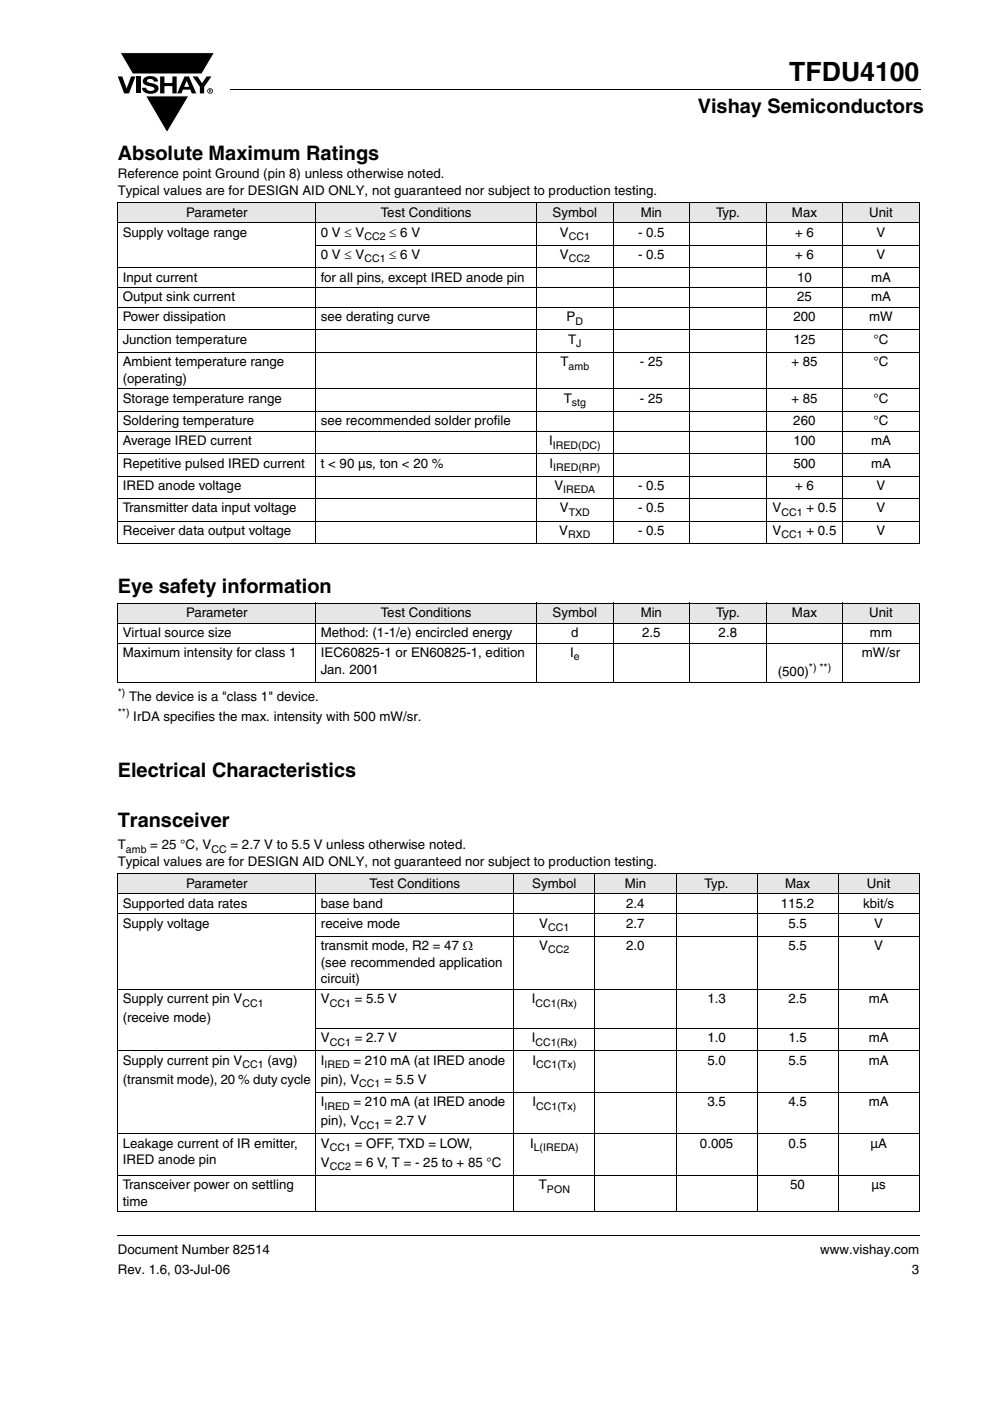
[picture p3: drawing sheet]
<svg xmlns="http://www.w3.org/2000/svg" width="210mm" height="297mm" viewBox="0 0 210 297" stroke-linecap="round" stroke-linejoin="round" font-family="sans-serif">
<defs><g id="words">
<text font-size="5.6" x="167.4" y="17.3">TFDU4100</text>
<g font-size="4.2">
<text x="148" y="24">Vishay Semiconductors</text>
<text x="25" y="33.8">Absolute Maximum Ratings</text>
<text x="25" y="125.8">Eye safety information</text>
<text x="25" y="164.8">Electrical Characteristics</text>
<text x="25" y="175.4">Transceiver</text>
</g>
<g font-size="2.8">
<text x="25" y="37.8">Reference point Ground (pin 8) unless otherwise noted.</text>
<text x="25" y="41.4">Typical values are for DESIGN AID ONLY, not guaranteed nor subject to production testing.</text>
<text x="39.5" y="46">Parameter</text>
<text x="80.8" y="46">Test Conditions</text>
<text x="117.2" y="46">Symbol</text>
<text x="135.9" y="46">Min</text>
<text x="151.9" y="46">Typ.</text>
<text x="168" y="46">Max</text>
<text x="184.4" y="46">Unit</text>
<text x="26" y="50.2">Supply voltage range</text>
<text x="68.1" y="50.2">0 V ≤ V</text>
<text x="82.6" y="50.2">≤ 6 V</text>
<text x="118.7" y="50.2">V</text>
<text x="135.3" y="50.2">- 0.5</text>
<text x="168.6" y="50.2">+ 6</text>
<text x="185.9" y="50.2">V</text>
<text x="26" y="59.7">Input current</text>
<text x="68.1" y="54.9">0 V ≤ V</text>
<text x="68.1" y="59.7">for all pins, except IRED anode pin</text>
<text x="82.6" y="54.9">≤ 6 V</text>
<text x="118.7" y="54.9">V</text>
<text x="135.3" y="54.9">- 0.5</text>
<text x="168.6" y="54.9">+ 6</text>
<text x="169.1" y="59.7">10</text>
<text x="184.8" y="59.7">mA</text>
<text x="185.9" y="54.9">V</text>
<text x="26" y="63.9">Output sink current</text>
<text x="169.1" y="63.9">25</text>
<text x="184.8" y="63.9">mA</text>
<text x="26" y="68.2">Power dissipation</text>
<text x="68.1" y="68.2">see derating curve</text>
<text x="120.2" y="68.2">P</text>
<text x="168.3" y="68.2">200</text>
<text x="184.4" y="68.2">mW</text>
<text x="26" y="72.9">Junction temperature</text>
<text x="26" y="77.7">Ambient temperature range</text>
<text x="118.9" y="77.7">T</text>
<text x="120.5" y="72.9">T</text>
<text x="135.7" y="77.7">- 25</text>
<text x="167.8" y="77.7">+ 85</text>
<text x="168.3" y="72.9">125</text>
<text x="185.3" y="72.9">°C</text>
<text x="185.3" y="77.7">°C</text>
<text x="26" y="81.2">(operating)</text>
<text x="26" y="85.4">Storage temperature range</text>
<text x="119.6" y="85.4">T</text>
<text x="135.7" y="85.4">- 25</text>
<text x="167.8" y="85.4">+ 85</text>
<text x="185.3" y="85.4">°C</text>
<text x="26" y="90.2">Soldering temperature</text>
<text x="26" y="94.4">Average IRED current</text>
<text x="68" y="90.2">see recommended solder profile</text>
<text x="116.5" y="94.4">I</text>
<text x="168.3" y="90.2">260</text>
<text x="168.3" y="94.4">100</text>
<text x="184.8" y="94.4">mA</text>
<text x="185.3" y="90.2">°C</text>
<text x="26" y="99.1">Repetitive pulsed IRED current</text>
<text x="68" y="99.1">t &lt; 90 µs, ton &lt; 20 %</text>
<text x="116.5" y="99.1">I</text>
<text x="168.3" y="99.1">500</text>
<text x="184.8" y="99.1">mA</text>
<text x="26" y="103.9">IRED anode voltage</text>
<text x="117.6" y="103.9">V</text>
<text x="135.3" y="103.9">- 0.5</text>
<text x="168.6" y="103.9">+ 6</text>
<text x="185.9" y="103.9">V</text>
<text x="26" y="108.6">Transmitter data input voltage</text>
<text x="26" y="113.4">Receiver data output voltage</text>
<text x="118.6" y="113.4">V</text>
<text x="118.7" y="108.6">V</text>
<text x="135.3" y="108.6">- 0.5</text>
<text x="135.3" y="113.4">- 0.5</text>
<text x="163.9" y="108.6">V</text>
<text x="163.9" y="113.4">V</text>
<text x="171" y="108.6">+ 0.5</text>
<text x="171" y="113.4">+ 0.5</text>
<text x="185.9" y="108.6">V</text>
<text x="185.9" y="113.4">V</text>
<text x="39.5" y="130.9">Parameter</text>
<text x="80.8" y="130.9">Test Conditions</text>
<text x="117.2" y="130.9">Symbol</text>
<text x="135.9" y="130.9">Min</text>
<text x="151.9" y="130.9">Typ.</text>
<text x="168" y="130.9">Max</text>
<text x="184.4" y="130.9">Unit</text>
<text x="26" y="135.1">Virtual source size</text>
<text x="68" y="135.1">Method: (1-1/e) encircled energy</text>
<text x="121.1" y="135.1">d</text>
<text x="136.2" y="135.1">2.5</text>
<text x="152.4" y="135.1">2.8</text>
<text x="184.5" y="135.1">mm</text>
<text x="26" y="139.3">Maximum intensity for class 1</text>
<text x="68.1" y="142.9">Jan. 2001</text>
<text x="68.1" y="139.3">IEC60825-1 or EN60825-1, edition</text>
<text x="120.9" y="139.3">I</text>
<text x="165" y="143.4">(500)</text>
<text x="182.8" y="139.3">mW/sr</text>
<text x="27.4" y="148.7">The device is a &quot;class 1&quot; device.</text>
<text x="28.3" y="152.9">IrDA specifies the max. intensity with 500 mW/sr.</text>
<text x="25" y="180.1">T</text>
<text x="25" y="183.6">Typical values are for DESIGN AID ONLY, not guaranteed nor subject to production testing.</text>
<text x="31.9" y="180.1">= 25 °C, V</text>
<text x="48.9" y="180.1">= 2.7 V to 5.5 V unless otherwise noted.</text>
<text x="39.5" y="188.2">Parameter</text>
<text x="78.4" y="188.2">Test Conditions</text>
<text x="112.9" y="188.2">Symbol</text>
<text x="132.5" y="188.2">Min</text>
<text x="149.5" y="188.2">Typ.</text>
<text x="166.5" y="188.2">Max</text>
<text x="183.9" y="188.2">Unit</text>
<text x="26" y="192.4">Supported data rates</text>
<text x="26" y="196.7">Supply voltage</text>
<text x="68" y="192.4">base band</text>
<text x="68.1" y="196.7">receive mode</text>
<text x="114.4" y="196.7">V</text>
<text x="132.8" y="192.4">2.4</text>
<text x="132.8" y="196.7">2.7</text>
<text x="165.6" y="192.4">115.2</text>
<text x="167.2" y="196.7">5.5</text>
<text x="183.1" y="192.4">kbit/s</text>
<text x="185.4" y="196.7">V</text>
<text x="68.1" y="201.4">transmit mode, R2 = 47 Ω</text>
<text x="114.4" y="201.4">V</text>
<text x="132.8" y="201.4">2.0</text>
<text x="167.2" y="201.4">5.5</text>
<text x="185.4" y="201.4">V</text>
<text x="68.1" y="205">(see recommended application</text>
<text x="68.1" y="208.5">circuit)</text>
<text x="26" y="212.7">Supply current pin V</text>
<text x="68.1" y="212.7">V</text>
<text x="75.2" y="212.7">= 5.5 V</text>
<text x="112.8" y="212.7">I</text>
<text x="150" y="212.7">1.3</text>
<text x="167.2" y="212.7">2.5</text>
<text x="184.3" y="212.7">mA</text>
<text x="26" y="216.8">(receive mode)</text>
<text x="68.1" y="221">V</text>
<text x="75.2" y="221">= 2.7 V</text>
<text x="112.8" y="221">I</text>
<text x="150" y="221">1.0</text>
<text x="167.2" y="221">1.5</text>
<text x="184.3" y="221">mA</text>
<text x="26" y="225.7">Supply current pin V</text>
<text x="56.7" y="225.7">(avg)</text>
<text x="68.1" y="225.7">I</text>
<text x="75" y="225.7">= 210 mA (at IRED anode</text>
<text x="112.9" y="225.7">I</text>
<text x="150" y="225.7">5.0</text>
<text x="167.2" y="225.7">5.5</text>
<text x="184.3" y="225.7">mA</text>
<text x="26" y="229.8">(transmit mode), 20 % duty cycle</text>
<text x="68.1" y="229.8">pin), V</text>
<text x="81.5" y="229.8">= 5.5 V</text>
<text x="68.1" y="238.6">pin), V</text>
<text x="68.1" y="234.5">I</text>
<text x="75" y="234.5">= 210 mA (at IRED anode</text>
<text x="81.5" y="238.6">= 2.7 V</text>
<text x="112.9" y="234.5">I</text>
<text x="150" y="234.5">3.5</text>
<text x="167.2" y="234.5">4.5</text>
<text x="184.3" y="234.5">mA</text>
<text x="26" y="243.4">Leakage current of IR emitter,</text>
<text x="68.1" y="243.4">V</text>
<text x="75.2" y="243.4">= OFF, TXD = LOW,</text>
<text x="112.4" y="243.4">I</text>
<text x="148.5" y="243.4">0.005</text>
<text x="167.2" y="243.4">0.5</text>
<text x="184.6" y="243.4">µA</text>
<text x="26" y="246.9">IRED anode pin</text>
<text x="68.1" y="247.4">V</text>
<text x="75.2" y="247.4">= 6 V, T = - 25 to + 85 °C</text>
<text x="26" y="252.1">Transceiver power on settling</text>
<text x="26" y="255.7">time</text>
<text x="114.3" y="252.1">T</text>
<text x="167.6" y="252.1">50</text>
<text x="184.9" y="252.1">µs</text>
<text x="25" y="265.9">Document Number 82514</text>
<text x="174" y="265.9">www.vishay.com</text>
<text x="25" y="270.1">Rev. 1.6, 03-Jul-06</text>
<text x="193.4" y="270.1">3</text>
</g>
<g font-size="2.2">
<text x="77.3" y="50.9">CC2</text>
<text x="120.6" y="50.9">CC1</text>
<text x="77.3" y="55.6">CC1</text>
<text x="120.6" y="55.6">CC2</text>
<text x="122.1" y="68.9">D</text>
<text x="122.2" y="73.6">J</text>
<text x="120.6" y="78.4">amb</text>
<text x="121.3" y="86.1">stg</text>
<text x="117.2" y="95.1">IRED(DC)</text>
<text x="117.3" y="99.8">IRED(RP)</text>
<text x="119.5" y="104.6">IREDA</text>
<text x="120.6" y="109.3">TXD</text>
<text x="165.8" y="109.3">CC1</text>
<text x="120.5" y="114.1">RXD</text>
<text x="165.8" y="114.1">CC1</text>
<text x="121.7" y="140">e</text>
<text x="171.6" y="142.3">*) **)</text>
<text x="25" y="147.6">*)</text>
<text x="25" y="151.8">**)</text>
<text x="26.7" y="180.8">amb</text>
<text x="44.9" y="180.8">CC</text>
<text x="116.3" y="197.4">CC1</text>
<text x="116.3" y="202.1">CC2</text>
<text x="51.4" y="213.4">CC1</text>
<text x="69.9" y="213.4">CC1</text>
<text x="113.6" y="213.4">CC1(Rx)</text>
<text x="69.9" y="221.7">CC1</text>
<text x="113.6" y="221.7">CC1(Rx)</text>
<text x="51.4" y="226.5">CC1</text>
<text x="68.8" y="226.5">IRED</text>
<text x="113.7" y="226.5">CC1(Tx)</text>
<text x="76.2" y="230.5">CC1</text>
<text x="68.8" y="235.2">IRED</text>
<text x="76.2" y="239.3">CC1</text>
<text x="113.7" y="235.2">CC1(Tx)</text>
<text x="69.9" y="244.1">CC1</text>
<text x="113.2" y="244.1">L(IREDA)</text>
<text x="69.9" y="248.1">CC2</text>
<text x="116" y="252.8">PON</text>
</g>
</g></defs>
<g fill="#000">
<path d="M25 16.2h.9l1 2.5 .9-2.5h.9l-1.3 3.6h-1.1zM25.5 11.2h20l-2.7 4.5h-14.7zM28.9 16.2h.9v3.6h-.9zM30.6 16.5a2.1 2.1 0 0 1 2.8 .3l.1 .5h-.9a.79 .79 0 0 0-.7-.6 .79 .79 0 0 0-.7 .4l.2 .3 1 .3a1.08 1.08 0 0 1 1.2 1 1.08 1.08 0 0 1-1.1 1.1 1.73 1.73 0 0 1-2.4-1.2h.9a.96 .96 0 0 0 .8 .7 .96 .96 0 0 0 1-.5 1.68 1.68 0 0 0-1.6-.7 .92 .92 0 0 1-.9-.6 .92 .92 0 0 1 .3-1zM34 16.2h.9v1.4h1.7v-1.4h.9v3.6h-.9v-1.5h-1.7v1.5h-.9zM40.9 16.2h1l1 1.4 .9-1.4h1l-1.5 2.2v1.4h-.9v-1.4zM48.9 18.9l.1 .2zM30.9 20.3h9.2l-4.7 7.8zM24.9 261.9l.1 .2z"/>
<path d="M39.6 17.1l-.5 1.3h1zM39.1 16.2h1l1.5 3.6h-.9l-.3-.8h-1.6l-.3 .8h-.9z"/>
<path d="M44.5 19.1v.1h.2v-.1zM44.3 18.9l.5 .1v.1l-.1 .2 .1 .3-.3-.3-.2 .3zM44.1 19.3a.46 .46 0 0 0 .9 0 .46 .46 0 0 0-.9 0zM44 19.3a.6 .6 0 0 1 1.2 0 .6 .6 0 0 1-1.2 0z"/>
</g>
<path d="M25.5 11.2h20l-2.7 4.5h-14.7zM30.9 20.3h9.2l-4.7 7.8z" fill="none" stroke="#fff" stroke-width=".21"/>
<path d="M49 19h146.3M25 262h170.1" fill="none" stroke="#000" stroke-width=".21"/>
<g fill="#e6e6e6">
<path d="M25 43h42v4.2h-42z"/>
<path d="M67 43h46.8v4.2h-46.8z"/>
<path d="M113.8 43h16.2v4.2h-16.2z"/>
<path d="M130 43h16.3v4.2h-16.3z"/>
<path d="M146.3 43h16.2v4.2h-16.2z"/>
<path d="M162.5 43h16.3v4.2h-16.3z"/>
<path d="M178.8 43h16.2v4.2h-16.2z"/>
<path d="M25 127.9h42v4.2h-42z"/>
<path d="M67 127.9h46.8v4.2h-46.8z"/>
<path d="M113.8 127.9h16.2v4.2h-16.2z"/>
<path d="M130 127.9h16.3v4.2h-16.3z"/>
<path d="M146.3 127.9h16.2v4.2h-16.2z"/>
<path d="M162.5 127.9h16.3v4.2h-16.3z"/>
<path d="M178.8 127.9h16.2v4.2h-16.2z"/>
<path d="M25 185.3h42v4.2h-42z"/>
<path d="M67 185.3h42v4.2h-42z"/>
<path d="M109 185.3h17.2v4.2h-17.2z"/>
<path d="M126.2 185.3h17.2v4.2h-17.2z"/>
<path d="M143.4 185.3h17.2v4.2h-17.2z"/>
<path d="M160.6 185.3h17.2v4.2h-17.2z"/>
<path d="M177.8 185.3h17.2v4.2h-17.2z"/>
</g>
<g fill="none" stroke="#000" stroke-width=".21">
<path d="M24.9 43h170.2M24.9 47.2h170.2M24.9 56.7h170.2M25 43.1v72M66.9 52h128.2M67 42.9v72.4M113.8 42.9v72.4M130 42.9v72.4M146.3 42.9v72.4M162.5 42.9v72.4M178.8 42.9v72.4M195 43.1v72"/>
<path d="M24.9 61h170.2M24.9 65.2h170.2M24.9 70h170.2M24.9 74.7h170.2M24.9 82.5h170.2M24.9 87.2h170.2M24.9 91.5h170.2M24.9 96.2h170.2M24.9 101h170.2M24.9 105.7h170.2M24.9 110.5h170.2M24.9 115.2h170.2"/>
<path d="M24.9 127.9h170.2M24.9 132.1h170.2M24.9 136.4h170.2M25 128v16.6M67 127.8v17M113.8 127.8v17M130 127.8v17M146.3 127.8v17M162.5 127.8v17M178.8 127.8v17M195 128v16.6M24.9 144.7h170.2"/>
<path d="M24.9 185.3h170.2M24.9 189.5h170.2M24.9 193.7h170.2M25 185.4v71.5M66.9 198.5h128.2M67 185.2v71.8M109 185.2v71.8M126.2 185.2v71.8M143.4 185.2v71.8M160.6 185.2v71.8M177.8 185.2v71.8M195 185.4v71.5"/>
<path d="M24.9 209.8h170.2M66.9 218.1h128.2M24.9 222.8h170.2M66.9 231.6h128.2M24.9 240.4h170.2M24.9 249.2h170.2M24.9 257h170.2"/>
</g>
<use href="#words"/>
</svg>
